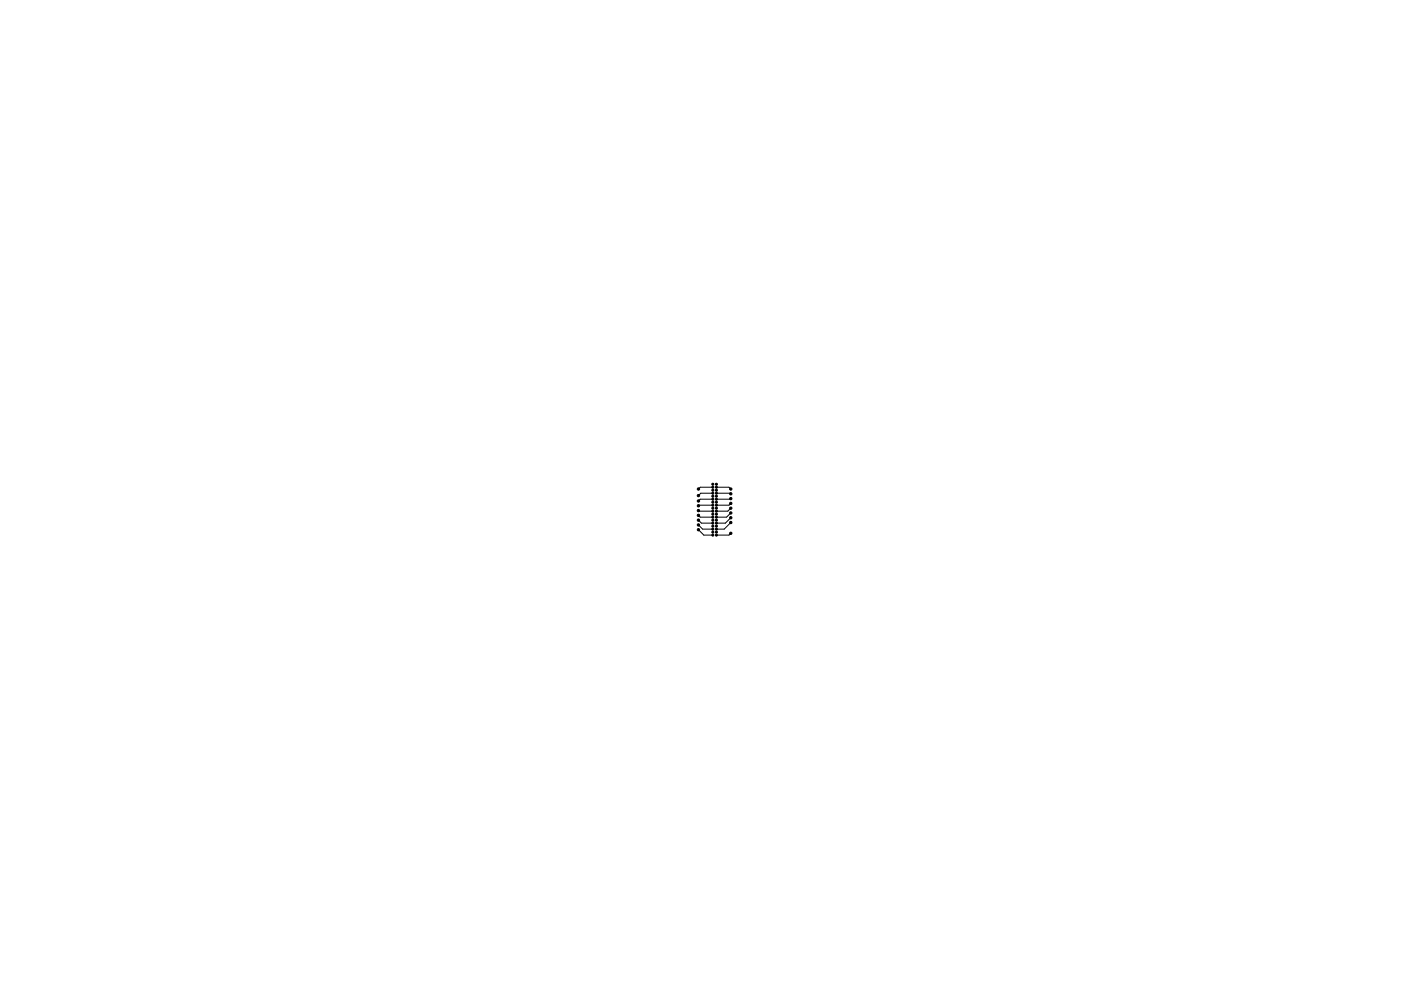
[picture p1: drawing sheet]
<svg xmlns="http://www.w3.org/2000/svg" width="297mm" height="210mm" viewBox="0 0 297 210" stroke-linecap="round" stroke-linejoin="round" font-family="sans-serif">
<g fill="#000" stroke="#000" stroke-width=".21">
<circle cx="148.1" cy="107.3" r=".25"/>
<circle cx="148.1" cy="112.4" r=".25"/>
<circle cx="148.1" cy="106.3" r=".25"/>
<circle cx="148.1" cy="108.3" r=".25"/>
<circle cx="148.1" cy="110.4" r=".25"/>
<circle cx="148.1" cy="111.4" r=".25"/>
<circle cx="148.1" cy="103.8" r=".25"/>
<circle cx="148.1" cy="105.2" r=".25"/>
<circle cx="148.1" cy="109.3" r=".25"/>
<circle cx="151.1" cy="107.2" r=".22"/>
<circle cx="151.1" cy="103.4" r=".22"/>
<circle cx="151.1" cy="102.7" r=".22"/>
<circle cx="151.1" cy="104.6" r=".22"/>
<circle cx="151.1" cy="108.5" r=".22"/>
<circle cx="151.1" cy="110.4" r=".22"/>
<circle cx="151.1" cy="111.6" r=".22"/>
<circle cx="151.1" cy="112.9" r=".22"/>
<circle cx="151.1" cy="105.3" r=".22"/>
<circle cx="151.1" cy="109.1" r=".22"/>
<circle cx="151.1" cy="113.5" r=".22"/>
<circle cx="151.1" cy="105.9" r=".22"/>
<circle cx="151.1" cy="109.7" r=".22"/>
<circle cx="151.1" cy="111" r=".22"/>
<circle cx="151.1" cy="112.3" r=".22"/>
<circle cx="151.1" cy="104" r=".22"/>
<circle cx="151.1" cy="107.8" r=".22"/>
<circle cx="151.1" cy="106.5" r=".22"/>
<circle cx="151.9" cy="109.7" r=".22"/>
<circle cx="151.9" cy="102.7" r=".22"/>
<circle cx="151.9" cy="104.6" r=".22"/>
<circle cx="151.9" cy="105.9" r=".22"/>
<circle cx="151.9" cy="108.5" r=".22"/>
<circle cx="151.9" cy="110.4" r=".22"/>
<circle cx="151.9" cy="112.9" r=".22"/>
<circle cx="151.9" cy="103.4" r=".22"/>
<circle cx="151.9" cy="109.1" r=".22"/>
<circle cx="151.9" cy="104" r=".22"/>
<circle cx="151.9" cy="105.3" r=".22"/>
<circle cx="151.9" cy="107.2" r=".22"/>
<circle cx="151.9" cy="112.3" r=".22"/>
<circle cx="151.9" cy="113.5" r=".22"/>
<circle cx="151.9" cy="111" r=".22"/>
<circle cx="151.9" cy="107.8" r=".22"/>
<circle cx="151.9" cy="111.6" r=".22"/>
<circle cx="151.9" cy="106.5" r=".22"/>
<circle cx="154.9" cy="104.8" r=".25"/>
<circle cx="154.9" cy="103.8" r=".25"/>
<circle cx="154.9" cy="107.8" r=".25"/>
<circle cx="154.9" cy="108.8" r=".25"/>
<circle cx="154.9" cy="110.9" r=".25"/>
<circle cx="154.9" cy="113.2" r=".25"/>
<circle cx="154.9" cy="109.8" r=".25"/>
<circle cx="154.9" cy="105.8" r=".25"/>
<circle cx="154.9" cy="106.8" r=".25"/>
</g>
<g fill="none" stroke="#000" stroke-width=".21">
<path d="M148.1 108.3l.1 .2h2.9M148.1 109.3l.4 .4h2.6M148.1 110.4l.6 .6h2.4M148.1 111.4l.9 .9h2.1M148.1 112.4l1.1 1.1h1.9M151.1 103.4h-2.6l-.4 .4M151.1 104.6h-2.5l-.5 .6M151.1 105.9h-2.6l-.4 .4M151.1 107.2h-2.9l-.1 .1M151.9 103.4h2.7l.3 .4M151.9 104.6h2.9l.1 .2M154.9 105.8l-.1 .1h-2.9"/>
<path d="M154.9 106.8l-.3 .4h-2.7M154.9 107.8l-.6 .7h-2.4M154.9 108.8l-.8 .9h-2.2M154.9 109.8l-1.1 1.2h-1.9M154.9 110.9l-1.4 1.4h-1.6M154.9 113.2l-.3 .3h-2.7"/>
</g>
</svg>
